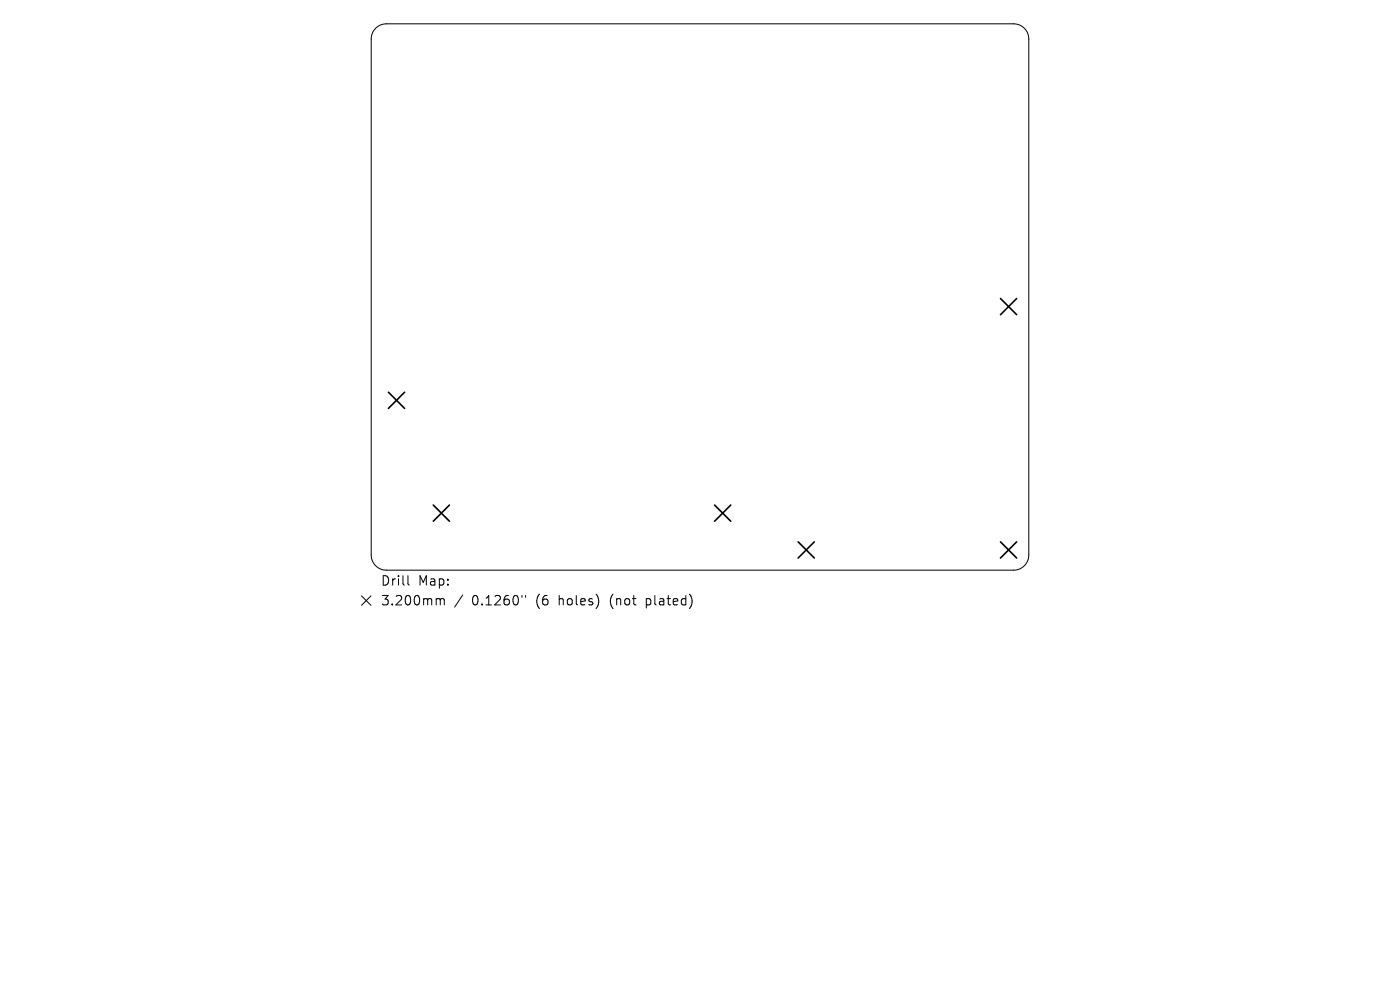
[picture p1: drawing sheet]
<svg xmlns="http://www.w3.org/2000/svg" width="297mm" height="210mm" viewBox="0 0 297 210" stroke-linecap="round" stroke-linejoin="round" font-family="sans-serif">
<defs><g id="words">
<g font-size="2.8">
<text x="80.7" y="124.5">Drill</text>
<text x="88.7" y="124.5">Map:</text>
<text x="80.7" y="128.7">3.200mm</text>
<text x="100.1" y="128.7">0.1260&quot;</text>
<text x="113.9" y="128.7">(6</text>
<text x="118.8" y="128.7">holes)</text>
<text x="129.9" y="128.7">(not</text>
<text x="137.7" y="128.7">plated)</text>
</g>
</g></defs>
<path d="M79.8 5.9l.9-.6 1.3-.2h133a3.2 3.2 0 0 1 3.3 3.2v109.4a3.2 3.2 0 0 1-3.3 3.3h-133a3.2 3.2 0 0 1-3.3-3.3v-109.4l.2-1.1zM76.7 126.4l2 2M78.7 126.4l-2 2M86.5 122.1v1.7l.3 .3M92.8 127l.5 .1 .1 .2M93.4 127.3l.3-.3 .5 .1 .1 1.2M93.4 127.3v1M98.2 126.2l-1.8 2.6M110.7 126.3v.4M111.5 126.3v.4" fill="none" stroke="#000" stroke-width=".21"/>
<path d="M212.2 63.3l3.5 3.5M215.7 63.3l-3.5 3.5M82.4 83.2l3.4 3.4M85.8 83.2l-3.4 3.4M91.9 107.1l3.4 3.5M95.3 107.1l-3.4 3.5M151.6 107.1l3.4 3.5M155 107.1l-3.4 3.5M169.3 114.9l3.5 3.5M172.8 114.9l-3.5 3.5M212.2 114.9l3.5 3.5M215.7 114.9l-3.5 3.5" fill="none" stroke="#000" stroke-width=".34"/>
<use href="#words"/>
</svg>
